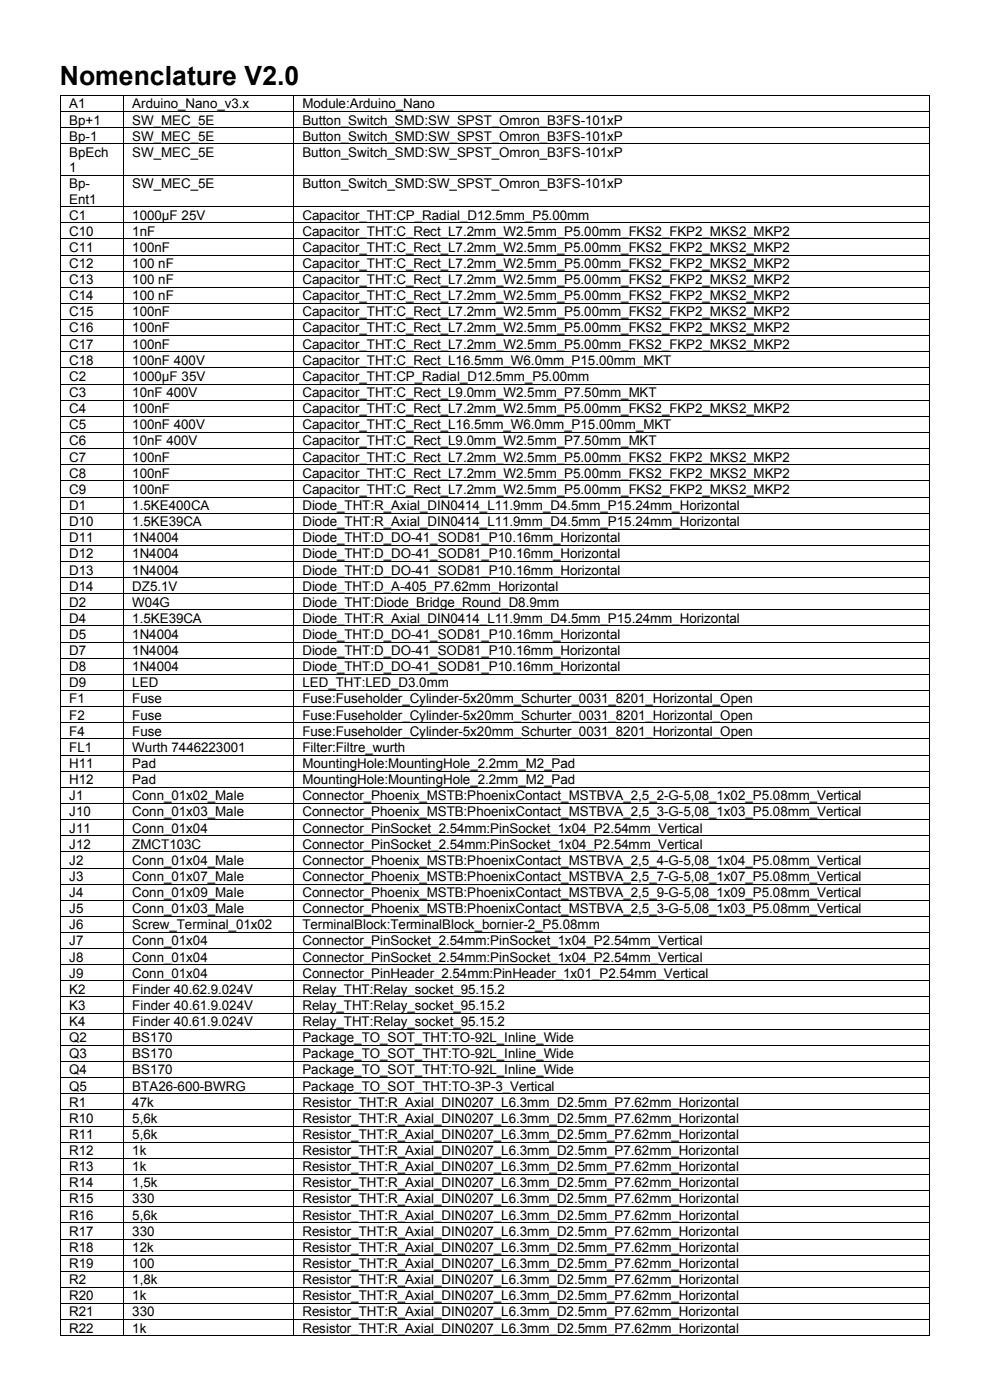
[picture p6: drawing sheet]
<svg xmlns="http://www.w3.org/2000/svg" width="210mm" height="297mm" viewBox="0 0 210 297" stroke-linecap="round" stroke-linejoin="round" font-family="sans-serif">
<defs><g id="words">
<text font-size="5.6" x="12.7" y="18">Nomenclature V2.0</text>
<g font-size="2.8">
<text x="14.7" y="23">A1</text>
<text x="28.1" y="23">Arduino_Nano_v3.x</text>
<text x="64.1" y="23">Module:Arduino_Nano</text>
<text x="14.7" y="26.4">Bp+1</text>
<text x="14.7" y="29.8">Bp-1</text>
<text x="28.1" y="26.4">SW_MEC_5E</text>
<text x="28.1" y="29.8">SW_MEC_5E</text>
<text x="64.1" y="26.4">Button_Switch_SMD:SW_SPST_Omron_B3FS-101xP</text>
<text x="64.1" y="29.8">Button_Switch_SMD:SW_SPST_Omron_B3FS-101xP</text>
<text x="14.7" y="33.3">BpEch</text>
<text x="28.1" y="33.3">SW_MEC_5E</text>
<text x="64.1" y="33.3">Button_Switch_SMD:SW_SPST_Omron_B3FS-101xP</text>
<text x="14.7" y="36.5">1</text>
<text x="14.7" y="39.9">Bp-</text>
<text x="28.1" y="39.9">SW_MEC_5E</text>
<text x="64.1" y="39.9">Button_Switch_SMD:SW_SPST_Omron_B3FS-101xP</text>
<text x="14.7" y="43.2">Ent1</text>
<text x="14.7" y="46.6">C1</text>
<text x="28.1" y="46.6">1000µF 25V</text>
<text x="64.1" y="46.6">Capacitor_THT:CP_Radial_D12.5mm_P5.00mm</text>
<text x="14.7" y="50">C10</text>
<text x="14.7" y="53.4">C11</text>
<text x="28.1" y="50">1nF</text>
<text x="28.1" y="53.4">100nF</text>
<text x="64.1" y="50">Capacitor_THT:C_Rect_L7.2mm_W2.5mm_P5.00mm_FKS2_FKP2_MKS2_MKP2</text>
<text x="64.1" y="53.4">Capacitor_THT:C_Rect_L7.2mm_W2.5mm_P5.00mm_FKS2_FKP2_MKS2_MKP2</text>
<text x="14.7" y="56.9">C12</text>
<text x="28.1" y="56.9">100 nF</text>
<text x="64.1" y="56.9">Capacitor_THT:C_Rect_L7.2mm_W2.5mm_P5.00mm_FKS2_FKP2_MKS2_MKP2</text>
<text x="14.7" y="60.3">C13</text>
<text x="14.7" y="63.7">C14</text>
<text x="28.1" y="60.3">100 nF</text>
<text x="28.1" y="63.7">100 nF</text>
<text x="64.1" y="60.3">Capacitor_THT:C_Rect_L7.2mm_W2.5mm_P5.00mm_FKS2_FKP2_MKS2_MKP2</text>
<text x="64.1" y="63.7">Capacitor_THT:C_Rect_L7.2mm_W2.5mm_P5.00mm_FKS2_FKP2_MKS2_MKP2</text>
<text x="14.7" y="67.1">C15</text>
<text x="14.7" y="70.5">C16</text>
<text x="28.1" y="67.1">100nF</text>
<text x="28.1" y="70.5">100nF</text>
<text x="64.1" y="67.1">Capacitor_THT:C_Rect_L7.2mm_W2.5mm_P5.00mm_FKS2_FKP2_MKS2_MKP2</text>
<text x="64.1" y="70.5">Capacitor_THT:C_Rect_L7.2mm_W2.5mm_P5.00mm_FKS2_FKP2_MKS2_MKP2</text>
<text x="14.7" y="74">C17</text>
<text x="14.7" y="77.4">C18</text>
<text x="28.1" y="74">100nF</text>
<text x="28.1" y="77.4">100nF 400V</text>
<text x="64.1" y="74">Capacitor_THT:C_Rect_L7.2mm_W2.5mm_P5.00mm_FKS2_FKP2_MKS2_MKP2</text>
<text x="64.1" y="77.4">Capacitor_THT:C_Rect_L16.5mm_W6.0mm_P15.00mm_MKT</text>
<text x="14.7" y="80.8">C2</text>
<text x="28.1" y="80.8">1000µF 35V</text>
<text x="64.1" y="80.8">Capacitor_THT:CP_Radial_D12.5mm_P5.00mm</text>
<text x="14.7" y="84.2">C3</text>
<text x="14.7" y="87.7">C4</text>
<text x="28.1" y="84.2">10nF 400V</text>
<text x="28.1" y="87.7">100nF</text>
<text x="64.1" y="84.2">Capacitor_THT:C_Rect_L9.0mm_W2.5mm_P7.50mm_MKT</text>
<text x="64.1" y="87.7">Capacitor_THT:C_Rect_L7.2mm_W2.5mm_P5.00mm_FKS2_FKP2_MKS2_MKP2</text>
<text x="14.7" y="91.1">C5</text>
<text x="14.7" y="94.5">C6</text>
<text x="28.1" y="91.1">100nF 400V</text>
<text x="28.1" y="94.5">10nF 400V</text>
<text x="64.1" y="91.1">Capacitor_THT:C_Rect_L16.5mm_W6.0mm_P15.00mm_MKT</text>
<text x="64.1" y="94.5">Capacitor_THT:C_Rect_L9.0mm_W2.5mm_P7.50mm_MKT</text>
<text x="14.7" y="97.9">C7</text>
<text x="14.7" y="101.3">C8</text>
<text x="28.1" y="97.9">100nF</text>
<text x="28.1" y="101.3">100nF</text>
<text x="64.1" y="97.9">Capacitor_THT:C_Rect_L7.2mm_W2.5mm_P5.00mm_FKS2_FKP2_MKS2_MKP2</text>
<text x="64.1" y="101.3">Capacitor_THT:C_Rect_L7.2mm_W2.5mm_P5.00mm_FKS2_FKP2_MKS2_MKP2</text>
<text x="14.7" y="104.8">C9</text>
<text x="28.1" y="104.8">100nF</text>
<text x="64.1" y="104.8">Capacitor_THT:C_Rect_L7.2mm_W2.5mm_P5.00mm_FKS2_FKP2_MKS2_MKP2</text>
<text x="14.7" y="108.2">D1</text>
<text x="14.7" y="111.6">D10</text>
<text x="28.1" y="108.2">1.5KE400CA</text>
<text x="28.1" y="111.6">1.5KE39CA</text>
<text x="64.1" y="108.2">Diode_THT:R_Axial_DIN0414_L11.9mm_D4.5mm_P15.24mm_Horizontal</text>
<text x="64.1" y="111.6">Diode_THT:R_Axial_DIN0414_L11.9mm_D4.5mm_P15.24mm_Horizontal</text>
<text x="14.7" y="115">D11</text>
<text x="14.7" y="118.4">D12</text>
<text x="28.1" y="115">1N4004</text>
<text x="28.1" y="118.4">1N4004</text>
<text x="64.1" y="115">Diode_THT:D_DO-41_SOD81_P10.16mm_Horizontal</text>
<text x="64.1" y="118.4">Diode_THT:D_DO-41_SOD81_P10.16mm_Horizontal</text>
<text x="14.7" y="121.9">D13</text>
<text x="14.7" y="125.3">D14</text>
<text x="28.1" y="121.9">1N4004</text>
<text x="28.1" y="125.3">DZ5.1V</text>
<text x="64.1" y="121.9">Diode_THT:D_DO-41_SOD81_P10.16mm_Horizontal</text>
<text x="64.1" y="125.3">Diode_THT:D_A-405_P7.62mm_Horizontal</text>
<text x="14.7" y="128.7">D2</text>
<text x="28.1" y="128.7">W04G</text>
<text x="64.1" y="128.7">Diode_THT:Diode_Bridge_Round_D8.9mm</text>
<text x="14.7" y="132.1">D4</text>
<text x="14.7" y="135.6">D5</text>
<text x="28.1" y="132.1">1.5KE39CA</text>
<text x="28.1" y="135.6">1N4004</text>
<text x="64.1" y="132.1">Diode_THT:R_Axial_DIN0414_L11.9mm_D4.5mm_P15.24mm_Horizontal</text>
<text x="64.1" y="135.6">Diode_THT:D_DO-41_SOD81_P10.16mm_Horizontal</text>
<text x="14.7" y="139">D7</text>
<text x="14.7" y="142.4">D8</text>
<text x="28.1" y="139">1N4004</text>
<text x="28.1" y="142.4">1N4004</text>
<text x="64.1" y="139">Diode_THT:D_DO-41_SOD81_P10.16mm_Horizontal</text>
<text x="64.1" y="142.4">Diode_THT:D_DO-41_SOD81_P10.16mm_Horizontal</text>
<text x="14.7" y="145.8">D9</text>
<text x="14.7" y="149.2">F1</text>
<text x="28.1" y="145.8">LED</text>
<text x="28.1" y="149.2">Fuse</text>
<text x="64.1" y="145.8">LED_THT:LED_D3.0mm</text>
<text x="64.1" y="149.2">Fuse:Fuseholder_Cylinder-5x20mm_Schurter_0031_8201_Horizontal_Open</text>
<text x="14.7" y="152.7">F2</text>
<text x="28.1" y="152.7">Fuse</text>
<text x="64.1" y="152.7">Fuse:Fuseholder_Cylinder-5x20mm_Schurter_0031_8201_Horizontal_Open</text>
<text x="14.7" y="156.1">F4</text>
<text x="14.7" y="159.5">FL1</text>
<text x="28.1" y="156.1">Fuse</text>
<text x="28.1" y="159.5">Wurth 7446223001</text>
<text x="64.1" y="156.1">Fuse:Fuseholder_Cylinder-5x20mm_Schurter_0031_8201_Horizontal_Open</text>
<text x="64.1" y="159.5">Filter:Filtre_wurth</text>
<text x="14.7" y="162.9">H11</text>
<text x="14.7" y="166.4">H12</text>
<text x="28.1" y="162.9">Pad</text>
<text x="28.1" y="166.4">Pad</text>
<text x="64.1" y="162.9">MountingHole:MountingHole_2.2mm_M2_Pad</text>
<text x="64.1" y="166.4">MountingHole:MountingHole_2.2mm_M2_Pad</text>
<text x="14.7" y="169.8">J1</text>
<text x="14.7" y="173.2">J10</text>
<text x="28.1" y="169.8">Conn_01x02_Male</text>
<text x="28.1" y="173.2">Conn_01x03_Male</text>
<text x="64.1" y="169.8">Connector_Phoenix_MSTB:PhoenixContact_MSTBVA_2,5_2-G-5,08_1x02_P5.08mm_Vertical</text>
<text x="64.1" y="173.2">Connector_Phoenix_MSTB:PhoenixContact_MSTBVA_2,5_3-G-5,08_1x03_P5.08mm_Vertical</text>
<text x="14.7" y="176.6">J11</text>
<text x="28.1" y="176.6">Conn_01x04</text>
<text x="64.1" y="176.6">Connector_PinSocket_2.54mm:PinSocket_1x04_P2.54mm_Vertical</text>
<text x="14.7" y="180">J12</text>
<text x="14.7" y="183.5">J2</text>
<text x="28.1" y="180">ZMCT103C</text>
<text x="28.1" y="183.5">Conn_01x04_Male</text>
<text x="64.1" y="180">Connector_PinSocket_2.54mm:PinSocket_1x04_P2.54mm_Vertical</text>
<text x="64.1" y="183.5">Connector_Phoenix_MSTB:PhoenixContact_MSTBVA_2,5_4-G-5,08_1x04_P5.08mm_Vertical</text>
<text x="14.7" y="186.9">J3</text>
<text x="14.7" y="190.3">J4</text>
<text x="28.1" y="186.9">Conn_01x07_Male</text>
<text x="28.1" y="190.3">Conn_01x09_Male</text>
<text x="64.1" y="186.9">Connector_Phoenix_MSTB:PhoenixContact_MSTBVA_2,5_7-G-5,08_1x07_P5.08mm_Vertical</text>
<text x="64.1" y="190.3">Connector_Phoenix_MSTB:PhoenixContact_MSTBVA_2,5_9-G-5,08_1x09_P5.08mm_Vertical</text>
<text x="14.7" y="193.7">J5</text>
<text x="14.7" y="197.1">J6</text>
<text x="28.1" y="193.7">Conn_01x03_Male</text>
<text x="28.1" y="197.1">Screw_Terminal_01x02</text>
<text x="64.1" y="193.7">Connector_Phoenix_MSTB:PhoenixContact_MSTBVA_2,5_3-G-5,08_1x03_P5.08mm_Vertical</text>
<text x="64.1" y="197.1">TerminalBlock:TerminalBlock_bornier-2_P5.08mm</text>
<text x="14.7" y="200.6">J7</text>
<text x="28.1" y="200.6">Conn_01x04</text>
<text x="64.1" y="200.6">Connector_PinSocket_2.54mm:PinSocket_1x04_P2.54mm_Vertical</text>
<text x="14.7" y="204">J8</text>
<text x="14.7" y="207.4">J9</text>
<text x="28.1" y="204">Conn_01x04</text>
<text x="28.1" y="207.4">Conn_01x04</text>
<text x="64.1" y="204">Connector_PinSocket_2.54mm:PinSocket_1x04_P2.54mm_Vertical</text>
<text x="64.1" y="207.4">Connector_PinHeader_2.54mm:PinHeader_1x01_P2.54mm_Vertical</text>
<text x="14.7" y="210.8">K2</text>
<text x="14.7" y="214.2">K3</text>
<text x="28.1" y="210.8">Finder 40.62.9.024V</text>
<text x="28.1" y="214.2">Finder 40.61.9.024V</text>
<text x="64.1" y="210.8">Relay_THT:Relay_socket_95.15.2</text>
<text x="64.1" y="214.2">Relay_THT:Relay_socket_95.15.2</text>
<text x="14.7" y="217.7">K4</text>
<text x="14.7" y="221.1">Q2</text>
<text x="28.1" y="217.7">Finder 40.61.9.024V</text>
<text x="28.1" y="221.1">BS170</text>
<text x="64.1" y="217.7">Relay_THT:Relay_socket_95.15.2</text>
<text x="64.1" y="221.1">Package_TO_SOT_THT:TO-92L_Inline_Wide</text>
<text x="14.7" y="224.5">Q3</text>
<text x="14.7" y="227.9">Q4</text>
<text x="28.1" y="224.5">BS170</text>
<text x="28.1" y="227.9">BS170</text>
<text x="64.1" y="224.5">Package_TO_SOT_THT:TO-92L_Inline_Wide</text>
<text x="64.1" y="227.9">Package_TO_SOT_THT:TO-92L_Inline_Wide</text>
<text x="14.7" y="231.4">Q5</text>
<text x="28.1" y="231.4">BTA26-600-BWRG</text>
<text x="64.1" y="231.4">Package_TO_SOT_THT:TO-3P-3_Vertical</text>
<text x="14.7" y="234.8">R1</text>
<text x="14.7" y="238.2">R10</text>
<text x="28.1" y="234.8">47k</text>
<text x="28.1" y="238.2">5,6k</text>
<text x="64.1" y="234.8">Resistor_THT:R_Axial_DIN0207_L6.3mm_D2.5mm_P7.62mm_Horizontal</text>
<text x="64.1" y="238.2">Resistor_THT:R_Axial_DIN0207_L6.3mm_D2.5mm_P7.62mm_Horizontal</text>
<text x="14.7" y="241.6">R11</text>
<text x="14.7" y="245.1">R12</text>
<text x="28.1" y="241.6">5,6k</text>
<text x="28.1" y="245.1">1k</text>
<text x="64.1" y="241.6">Resistor_THT:R_Axial_DIN0207_L6.3mm_D2.5mm_P7.62mm_Horizontal</text>
<text x="64.1" y="245.1">Resistor_THT:R_Axial_DIN0207_L6.3mm_D2.5mm_P7.62mm_Horizontal</text>
<text x="14.7" y="248.5">R13</text>
<text x="14.7" y="251.9">R14</text>
<text x="28.1" y="248.5">1k</text>
<text x="28.1" y="251.9">1,5k</text>
<text x="64.1" y="248.5">Resistor_THT:R_Axial_DIN0207_L6.3mm_D2.5mm_P7.62mm_Horizontal</text>
<text x="64.1" y="251.9">Resistor_THT:R_Axial_DIN0207_L6.3mm_D2.5mm_P7.62mm_Horizontal</text>
<text x="14.7" y="255.3">R15</text>
<text x="28.1" y="255.3">330</text>
<text x="64.1" y="255.3">Resistor_THT:R_Axial_DIN0207_L6.3mm_D2.5mm_P7.62mm_Horizontal</text>
<text x="14.7" y="258.7">R16</text>
<text x="14.7" y="262.2">R17</text>
<text x="28.1" y="258.7">5,6k</text>
<text x="28.1" y="262.2">330</text>
<text x="64.1" y="258.7">Resistor_THT:R_Axial_DIN0207_L6.3mm_D2.5mm_P7.62mm_Horizontal</text>
<text x="64.1" y="262.2">Resistor_THT:R_Axial_DIN0207_L6.3mm_D2.5mm_P7.62mm_Horizontal</text>
<text x="14.7" y="265.6">R18</text>
<text x="14.7" y="269">R19</text>
<text x="28.1" y="265.6">12k</text>
<text x="28.1" y="269">100</text>
<text x="64.1" y="265.6">Resistor_THT:R_Axial_DIN0207_L6.3mm_D2.5mm_P7.62mm_Horizontal</text>
<text x="64.1" y="269">Resistor_THT:R_Axial_DIN0207_L6.3mm_D2.5mm_P7.62mm_Horizontal</text>
<text x="14.7" y="272.4">R2</text>
<text x="14.7" y="275.8">R20</text>
<text x="28.1" y="272.4">1,8k</text>
<text x="28.1" y="275.8">1k</text>
<text x="64.1" y="272.4">Resistor_THT:R_Axial_DIN0207_L6.3mm_D2.5mm_P7.62mm_Horizontal</text>
<text x="64.1" y="275.8">Resistor_THT:R_Axial_DIN0207_L6.3mm_D2.5mm_P7.62mm_Horizontal</text>
<text x="14.7" y="279.3">R21</text>
<text x="28.1" y="279.3">330</text>
<text x="64.1" y="279.3">Resistor_THT:R_Axial_DIN0207_L6.3mm_D2.5mm_P7.62mm_Horizontal</text>
<text x="14.7" y="282.7">R22</text>
<text x="28.1" y="282.7">1k</text>
<text x="64.1" y="282.7">Resistor_THT:R_Axial_DIN0207_L6.3mm_D2.5mm_P7.62mm_Horizontal</text>
</g>
</g></defs>
<g fill="#000">
<path d="M12.7 20.2h.2v.1h-.2zM12.7 23.6h.2v.1h-.2zM12.7 27h.2v.2h-.2zM12.7 30.4h.2v.2h-.2zM12.7 37.1h.2v.2h-.2zM26.1 20.2h.1v.1h-.1zM26.1 23.6h.1v.1h-.1zM26.1 27h.1v.2h-.1zM26.1 30.4h.1v.2h-.1zM26.1 37.1h.1v.2h-.1zM62.1 20.2h.2v.1h-.2zM62.1 23.6h.2v.1h-.2z"/>
<path d="M62.1 27h.2v.2h-.2zM62.1 30.4h.2v.2h-.2zM62.1 37.1h.2v.2h-.2zM197.1 20.2h.2v.1h-.2zM197.1 23.6h.2v.1h-.2zM197.1 27h.2v.2h-.2zM197.1 30.4h.2v.2h-.2zM197.1 37.1h.2v.2h-.2zM12.7 43.8h.2v.1h-.2zM12.7 47.2h.2v.2h-.2zM12.7 50.6h.2v.2h-.2zM12.7 54h.2v.2h-.2z"/>
<path d="M12.7 57.4h.2v.2h-.2zM26.1 43.8h.1v.1h-.1zM26.1 47.2h.1v.2h-.1zM26.1 50.6h.1v.2h-.1zM26.1 54h.1v.2h-.1zM26.1 57.4h.1v.2h-.1zM62.1 43.8h.2v.1h-.2zM62.1 47.2h.2v.2h-.2zM62.1 50.6h.2v.2h-.2zM62.1 54h.2v.2h-.2zM62.1 57.4h.2v.2h-.2zM197.1 43.8h.2v.1h-.2z"/>
<path d="M197.1 47.2h.2v.2h-.2zM197.1 50.6h.2v.2h-.2zM197.1 54h.2v.2h-.2zM197.1 57.4h.2v.2h-.2zM12.7 60.9h.2v.1h-.2zM12.7 64.3h.2v.2h-.2zM12.7 67.7h.2v.2h-.2zM12.7 71.1h.2v.2h-.2zM12.7 74.5h.2v.2h-.2zM12.7 78h.2v.1h-.2zM26.1 60.9h.1v.1h-.1zM26.1 64.3h.1v.2h-.1z"/>
<path d="M26.1 67.7h.1v.2h-.1zM26.1 71.1h.1v.2h-.1zM26.1 74.5h.1v.2h-.1zM26.1 78h.1v.1h-.1zM62.1 60.9h.2v.1h-.2zM62.1 64.3h.2v.2h-.2zM62.1 67.7h.2v.2h-.2zM62.1 71.1h.2v.2h-.2zM62.1 74.5h.2v.2h-.2zM62.1 78h.2v.1h-.2zM197.1 60.9h.2v.1h-.2zM197.1 64.3h.2v.2h-.2z"/>
<path d="M197.1 67.7h.2v.2h-.2zM197.1 71.1h.2v.2h-.2zM197.1 74.5h.2v.2h-.2zM197.1 78h.2v.1h-.2zM12.7 81.4h.2v.2h-.2zM12.7 84.8h.2v.2h-.2zM12.7 88.3h.2v.1h-.2zM12.7 91.7h.2v.1h-.2zM12.7 95.1h.2v.1h-.2zM12.7 98.5h.2v.2h-.2zM26.1 81.4h.1v.2h-.1zM26.1 84.8h.1v.2h-.1z"/>
<path d="M26.1 88.3h.1v.1h-.1zM26.1 91.7h.1v.1h-.1zM26.1 95.1h.1v.1h-.1zM26.1 98.5h.1v.2h-.1zM62.1 81.4h.2v.2h-.2zM62.1 84.8h.2v.2h-.2zM62.1 88.3h.2v.1h-.2zM62.1 91.7h.2v.1h-.2zM62.1 95.1h.2v.1h-.2zM62.1 98.5h.2v.2h-.2zM197.1 81.4h.2v.2h-.2zM197.1 84.8h.2v.2h-.2z"/>
<path d="M197.1 88.3h.2v.1h-.2zM197.1 91.7h.2v.1h-.2zM197.1 95.1h.2v.1h-.2zM197.1 98.5h.2v.2h-.2zM12.7 101.9h.2v.2h-.2zM12.7 105.4h.2v.1h-.2zM12.7 108.8h.2v.1h-.2zM12.7 112.2h.2v.2h-.2zM12.7 115.6h.2v.2h-.2zM12.7 119h.2v.2h-.2zM26.1 101.9h.1v.2h-.1zM26.1 105.4h.1v.1h-.1z"/>
<path d="M26.1 108.8h.1v.1h-.1zM26.1 112.2h.1v.2h-.1zM26.1 115.6h.1v.2h-.1zM26.1 119h.1v.2h-.1zM62.1 101.9h.2v.2h-.2zM62.1 105.4h.2v.1h-.2zM62.1 108.8h.2v.1h-.2zM62.1 112.2h.2v.2h-.2zM62.1 115.6h.2v.2h-.2zM62.1 119h.2v.2h-.2zM197.1 101.9h.2v.2h-.2zM197.1 105.4h.2v.1h-.2z"/>
<path d="M197.1 108.8h.2v.1h-.2zM197.1 112.2h.2v.2h-.2zM197.1 115.6h.2v.2h-.2zM197.1 119h.2v.2h-.2zM12.7 122.5h.2v.1h-.2zM12.7 125.9h.2v.2h-.2zM12.7 129.3h.2v.2h-.2zM12.7 132.7h.2v.2h-.2zM12.7 136.1h.2v.2h-.2zM12.7 139.6h.2v.1h-.2zM26.1 122.5h.1v.1h-.1zM26.1 125.9h.1v.2h-.1z"/>
<path d="M26.1 129.3h.1v.2h-.1zM26.1 132.7h.1v.2h-.1zM26.1 136.1h.1v.2h-.1zM26.1 139.6h.1v.1h-.1zM62.1 122.5h.2v.1h-.2zM62.1 125.9h.2v.2h-.2zM62.1 129.3h.2v.2h-.2zM62.1 132.7h.2v.2h-.2zM62.1 136.1h.2v.2h-.2zM62.1 139.6h.2v.1h-.2zM197.1 122.5h.2v.1h-.2zM197.1 125.9h.2v.2h-.2z"/>
<path d="M197.1 129.3h.2v.2h-.2zM197.1 132.7h.2v.2h-.2zM197.1 136.1h.2v.2h-.2zM197.1 139.6h.2v.1h-.2zM12.7 143h.2v.2h-.2zM12.7 146.4h.2v.2h-.2zM12.7 149.8h.2v.2h-.2zM12.7 153.2h.2v.2h-.2zM12.7 156.7h.2v.1h-.2zM26.1 143h.1v.2h-.1zM26.1 146.4h.1v.2h-.1zM26.1 149.8h.1v.2h-.1z"/>
<path d="M26.1 153.2h.1v.2h-.1zM26.1 156.7h.1v.1h-.1zM62.1 143h.2v.2h-.2zM62.1 146.4h.2v.2h-.2zM62.1 149.8h.2v.2h-.2zM62.1 153.2h.2v.2h-.2zM62.1 156.7h.2v.1h-.2zM197.1 143h.2v.2h-.2zM197.1 146.4h.2v.2h-.2zM197.1 149.8h.2v.2h-.2zM197.1 153.2h.2v.2h-.2zM197.1 156.7h.2v.1h-.2z"/>
<path d="M12.7 160.1h.2v.2h-.2zM12.7 163.5h.2v.2h-.2zM12.7 167h.2v.1h-.2zM12.7 170.3h.2v.2h-.2zM12.7 173.8h.2v.1h-.2zM12.7 177.2h.2v.2h-.2zM26.1 160.1h.1v.2h-.1zM26.1 163.5h.1v.2h-.1zM26.1 167h.1v.1h-.1zM26.1 170.3h.1v.2h-.1zM26.1 173.8h.1v.1h-.1zM26.1 177.2h.1v.2h-.1z"/>
<path d="M62.1 160.1h.2v.2h-.2zM62.1 163.5h.2v.2h-.2zM62.1 167h.2v.1h-.2zM62.1 170.3h.2v.2h-.2zM62.1 173.8h.2v.1h-.2zM62.1 177.2h.2v.2h-.2zM197.1 160.1h.2v.2h-.2zM197.1 163.5h.2v.2h-.2zM197.1 167h.2v.1h-.2zM197.1 170.3h.2v.2h-.2zM197.1 173.8h.2v.1h-.2zM197.1 177.2h.2v.2h-.2z"/>
<path d="M12.7 180.6h.2v.2h-.2zM12.7 184.1h.2v.1h-.2zM12.7 187.5h.2v.1h-.2zM12.7 190.9h.2v.2h-.2zM12.7 194.3h.2v.2h-.2zM12.7 197.7h.2v.2h-.2zM26.1 180.6h.1v.2h-.1zM26.1 184.1h.1v.1h-.1zM26.1 187.5h.1v.1h-.1zM26.1 190.9h.1v.2h-.1zM26.1 194.3h.1v.2h-.1zM26.1 197.7h.1v.2h-.1z"/>
<path d="M62.1 180.6h.2v.2h-.2zM62.1 184.1h.2v.1h-.2zM62.1 187.5h.2v.1h-.2zM62.1 190.9h.2v.2h-.2zM62.1 194.3h.2v.2h-.2zM62.1 197.7h.2v.2h-.2zM197.1 180.6h.2v.2h-.2zM197.1 184.1h.2v.1h-.2zM197.1 187.5h.2v.1h-.2zM197.1 190.9h.2v.2h-.2zM197.1 194.3h.2v.2h-.2zM197.1 197.7h.2v.2h-.2z"/>
<path d="M12.7 201.2h.2v.1h-.2zM12.7 204.6h.2v.2h-.2zM12.7 208h.2v.2h-.2zM12.7 211.4h.2v.2h-.2zM12.7 214.8h.2v.2h-.2zM12.7 218.3h.2v.1h-.2zM26.1 201.2h.1v.1h-.1zM26.1 204.6h.1v.2h-.1zM26.1 208h.1v.2h-.1zM26.1 211.4h.1v.2h-.1zM26.1 214.8h.1v.2h-.1zM26.1 218.3h.1v.1h-.1z"/>
<path d="M62.1 201.2h.2v.1h-.2zM62.1 204.6h.2v.2h-.2zM62.1 208h.2v.2h-.2zM62.1 211.4h.2v.2h-.2zM62.1 214.8h.2v.2h-.2zM62.1 218.3h.2v.1h-.2zM197.1 201.2h.2v.1h-.2zM197.1 204.6h.2v.2h-.2zM197.1 208h.2v.2h-.2zM197.1 211.4h.2v.2h-.2zM197.1 214.8h.2v.2h-.2zM197.1 218.3h.2v.1h-.2z"/>
<path d="M12.7 221.7h.2v.2h-.2zM12.7 225.1h.2v.2h-.2zM12.7 228.5h.2v.2h-.2zM12.7 231.9h.2v.2h-.2zM12.7 235.4h.2v.1h-.2zM12.7 238.8h.2v.2h-.2zM26.1 221.7h.1v.2h-.1zM26.1 225.1h.1v.2h-.1zM26.1 228.5h.1v.2h-.1zM26.1 231.9h.1v.2h-.1zM26.1 235.4h.1v.1h-.1zM26.1 238.8h.1v.2h-.1z"/>
<path d="M62.1 221.7h.2v.2h-.2zM62.1 225.1h.2v.2h-.2zM62.1 228.5h.2v.2h-.2zM62.1 231.9h.2v.2h-.2zM62.1 235.4h.2v.1h-.2zM62.1 238.8h.2v.2h-.2zM197.1 221.7h.2v.2h-.2zM197.1 225.1h.2v.2h-.2zM197.1 228.5h.2v.2h-.2zM197.1 231.9h.2v.2h-.2zM197.1 235.4h.2v.1h-.2zM197.1 238.8h.2v.2h-.2z"/>
<path d="M12.7 242.2h.2v.2h-.2zM12.7 245.7h.2v.1h-.2zM12.7 249h.2v.2h-.2zM12.7 252.5h.2v.1h-.2zM12.7 255.9h.2v.2h-.2zM12.7 259.3h.2v.2h-.2zM26.1 242.2h.1v.2h-.1zM26.1 245.7h.1v.1h-.1zM26.1 249h.1v.2h-.1zM26.1 252.5h.1v.1h-.1zM26.1 255.9h.1v.2h-.1zM26.1 259.3h.1v.2h-.1z"/>
<path d="M62.1 242.2h.2v.2h-.2zM62.1 245.7h.2v.1h-.2zM62.1 249h.2v.2h-.2zM62.1 252.5h.2v.1h-.2zM62.1 255.9h.2v.2h-.2zM62.1 259.3h.2v.2h-.2zM197.1 242.2h.2v.2h-.2zM197.1 245.7h.2v.1h-.2zM197.1 249h.2v.2h-.2zM197.1 252.5h.2v.1h-.2zM197.1 255.9h.2v.2h-.2zM197.1 259.3h.2v.2h-.2z"/>
<path d="M12.7 262.8h.2v.1h-.2zM12.7 266.2h.2v.2h-.2zM12.7 269.6h.2v.1h-.2zM12.7 273h.2v.2h-.2zM12.7 276.4h.2v.2h-.2zM12.7 279.9h.2v.1h-.2zM26.1 262.8h.1v.1h-.1zM26.1 266.2h.1v.2h-.1zM26.1 269.6h.1v.1h-.1zM26.1 273h.1v.2h-.1zM26.1 276.4h.1v.2h-.1zM26.1 279.9h.1v.1h-.1z"/>
<path d="M62.1 262.8h.2v.1h-.2zM62.1 266.2h.2v.2h-.2zM62.1 269.6h.2v.1h-.2zM62.1 273h.2v.2h-.2zM62.1 276.4h.2v.2h-.2zM62.1 279.9h.2v.1h-.2zM197.1 262.8h.2v.1h-.2zM197.1 266.2h.2v.2h-.2zM197.1 269.6h.2v.1h-.2zM197.1 273h.2v.2h-.2zM197.1 276.4h.2v.2h-.2zM197.1 279.9h.2v.1h-.2z"/>
<path d="M12.7 283.3h.2v.2h-.2zM26.1 283.3h.1v.2h-.1zM62.1 283.3h.2v.2h-.2zM197.1 283.3h.2v.2h-.2z"/>
</g>
<g fill="none" stroke="#000" stroke-width=".21">
<path d="M12.8 20.3v3.3M12.8 23.7v3.3M12.8 27.2v3.2M12.8 30.6v6.5M12.8 37.3v6.5M12.9 20.2h13.2M12.9 23.7h13.2M12.9 27.1h13.2M12.9 30.5h13.2M12.9 37.2h13.2M26.2 20.3v3.3M26.2 23.7v3.3"/>
<path d="M26.2 27.2v3.2M26.2 30.6v6.5M26.2 37.3v6.5M26.2 20.2h35.9M26.2 23.7h35.9M26.2 27.1h35.9M26.2 30.5h35.9M26.2 37.2h35.9M62.2 20.3v3.3M62.2 23.7v3.3M62.2 27.2v3.2M62.2 30.6v6.5"/>
<path d="M62.2 37.3v6.5M62.3 20.2h134.8M62.3 23.7h134.8M62.3 27.1h134.8M62.3 30.5h134.8M62.3 37.2h134.8M197.2 20.3v3.3M197.2 23.7v3.3M197.2 27.2v3.2M197.2 30.6v6.5M197.2 37.3v6.5M12.8 43.9v3.3"/>
<path d="M12.8 47.4v3.2M12.8 50.8v3.2M12.8 54.2v3.2M12.8 57.6v3.3M12.9 43.9h13.2M12.9 47.3h13.2M12.9 50.7h13.2M12.9 54.1h13.2M12.9 57.5h13.2M26.2 43.9v3.3M26.2 47.4v3.2M26.2 50.8v3.2"/>
<path d="M26.2 54.2v3.2M26.2 57.6v3.3M26.2 43.9h35.9M26.2 47.3h35.9M26.2 50.7h35.9M26.2 54.1h35.9M26.2 57.5h35.9M62.2 43.9v3.3M62.2 47.4v3.2M62.2 50.8v3.2M62.2 54.2v3.2M62.2 57.6v3.3"/>
<path d="M62.3 43.9h134.8M62.3 47.3h134.8M62.3 50.7h134.8M62.3 54.1h134.8M62.3 57.5h134.8M197.2 43.9v3.3M197.2 47.4v3.2M197.2 50.8v3.2M197.2 54.2v3.2M197.2 57.6v3.3M12.8 61v3.3M12.8 64.5v3.2"/>
<path d="M12.8 67.9v3.2M12.8 71.3v3.2M12.8 74.7v3.3M12.8 78.1v3.3M12.9 61h13.2M12.9 64.4h13.2M12.9 67.8h13.2M12.9 71.2h13.2M12.9 74.6h13.2M12.9 78.1h13.2M26.2 61v3.3M26.2 64.5v3.2"/>
<path d="M26.2 67.9v3.2M26.2 71.3v3.2M26.2 74.7v3.3M26.2 78.1v3.3M26.2 61h35.9M26.2 64.4h35.9M26.2 67.8h35.9M26.2 71.2h35.9M26.2 74.6h35.9M26.2 78.1h35.9M62.2 61v3.3M62.2 64.5v3.2"/>
<path d="M62.2 67.9v3.2M62.2 71.3v3.2M62.2 74.7v3.3M62.2 78.1v3.3M62.3 61h134.8M62.3 64.4h134.8M62.3 67.8h134.8M62.3 71.2h134.8M62.3 74.6h134.8M62.3 78.1h134.8M197.2 61v3.3M197.2 64.5v3.2"/>
<path d="M197.2 67.9v3.2M197.2 71.3v3.2M197.2 74.7v3.3M197.2 78.1v3.3M12.8 81.6v3.2M12.8 85v3.3M12.8 88.4v3.3M12.8 91.8v3.3M12.8 95.2v3.3M12.8 98.7v3.2M12.9 81.5h13.2M12.9 84.9h13.2"/>
<path d="M12.9 88.3h13.2M12.9 91.7h13.2M12.9 95.2h13.2M12.9 98.6h13.2M26.2 81.6v3.2M26.2 85v3.3M26.2 88.4v3.3M26.2 91.8v3.3M26.2 95.2v3.3M26.2 98.7v3.2M26.2 81.5h35.9M26.2 84.9h35.9"/>
<path d="M26.2 88.3h35.9M26.2 91.7h35.9M26.2 95.2h35.9M26.2 98.6h35.9M62.2 81.6v3.2M62.2 85v3.3M62.2 88.4v3.3M62.2 91.8v3.3M62.2 95.2v3.3M62.2 98.7v3.2M62.3 81.5h134.8M62.3 84.9h134.8"/>
<path d="M62.3 88.3h134.8M62.3 91.7h134.8M62.3 95.2h134.8M62.3 98.6h134.8M197.2 81.6v3.2M197.2 85v3.3M197.2 88.4v3.3M197.2 91.8v3.3M197.2 95.2v3.3M197.2 98.7v3.2M12.8 102.1v3.3M12.8 105.5v3.3"/>
<path d="M12.8 108.9v3.3M12.8 112.4v3.2M12.8 115.8v3.2M12.8 119.2v3.3M12.9 102h13.2M12.9 105.5h13.2M12.9 108.8h13.2M12.9 112.3h13.2M12.9 115.7h13.2M12.9 119.1h13.2M26.2 102.1v3.3M26.2 105.5v3.3"/>
<path d="M26.2 108.9v3.3M26.2 112.4v3.2M26.2 115.8v3.2M26.2 119.2v3.3M26.2 102h35.9M26.2 105.5h35.9M26.2 108.8h35.9M26.2 112.3h35.9M26.2 115.7h35.9M26.2 119.1h35.9M62.2 102.1v3.3M62.2 105.5v3.3"/>
<path d="M62.2 108.9v3.3M62.2 112.4v3.2M62.2 115.8v3.2M62.2 119.2v3.3M62.3 102h134.8M62.3 105.5h134.8M62.3 108.8h134.8M62.3 112.3h134.8M62.3 115.7h134.8M62.3 119.1h134.8M197.2 102.1v3.3M197.2 105.5v3.3"/>
<path d="M197.2 108.9v3.3M197.2 112.4v3.2M197.2 115.8v3.2M197.2 119.2v3.3M12.8 122.6v3.3M12.8 126.1v3.2M12.8 129.5v3.2M12.8 132.9v3.2M12.8 136.3v3.3M12.8 139.7v3.3M12.9 122.6h13.2M12.9 126h13.2"/>
<path d="M12.9 129.4h13.2M12.9 132.8h13.2M12.9 136.2h13.2M12.9 139.7h13.2M26.2 122.6v3.3M26.2 126.1v3.2M26.2 129.5v3.2M26.2 132.9v3.2M26.2 136.3v3.3M26.2 139.7v3.3M26.2 122.6h35.9M26.2 126h35.9"/>
<path d="M26.2 129.4h35.9M26.2 132.8h35.9M26.2 136.2h35.9M26.2 139.7h35.9M62.2 122.6v3.3M62.2 126.1v3.2M62.2 129.5v3.2M62.2 132.9v3.2M62.2 136.3v3.3M62.2 139.7v3.3M62.3 122.6h134.8M62.3 126h134.8"/>
<path d="M62.3 129.4h134.8M62.3 132.8h134.8M62.3 136.2h134.8M62.3 139.7h134.8M197.2 122.6v3.3M197.2 126.1v3.2M197.2 129.5v3.2M197.2 132.9v3.2M197.2 136.3v3.3M197.2 139.7v3.3M12.8 143.2v3.2M12.8 146.6v3.2"/>
<path d="M12.8 150v3.2M12.8 153.4v3.3M12.8 156.8v3.3M12.9 143.1h13.2M12.9 146.5h13.2M12.9 149.9h13.2M12.9 153.3h13.2M12.9 156.8h13.2M26.2 143.2v3.2M26.2 146.6v3.2M26.2 150v3.2M26.2 153.4v3.3"/>
<path d="M26.2 156.8v3.3M26.2 143.1h35.9M26.2 146.5h35.9M26.2 149.9h35.9M26.2 153.3h35.9M26.2 156.8h35.9M62.2 143.2v3.2M62.2 146.6v3.2M62.2 150v3.2M62.2 153.4v3.3M62.2 156.8v3.3M62.3 143.1h134.8"/>
<path d="M62.3 146.5h134.8M62.3 149.9h134.8M62.3 153.3h134.8M62.3 156.8h134.8M197.2 143.2v3.2M197.2 146.6v3.2M197.2 150v3.2M197.2 153.4v3.3M197.2 156.8v3.3M12.8 160.3v3.2M12.8 163.7v3.3M12.8 167.1v3.2"/>
<path d="M12.8 170.5v3.3M12.8 173.9v3.3M12.8 177.4v3.2M12.9 160.2h13.2M12.9 163.6h13.2M12.9 167h13.2M12.9 170.4h13.2M12.9 173.9h13.2M12.9 177.3h13.2M26.2 160.3v3.2M26.2 163.7v3.3M26.2 167.1v3.2"/>
<path d="M26.2 170.5v3.3M26.2 173.9v3.3M26.2 177.4v3.2M26.2 160.2h35.9M26.2 163.6h35.9M26.2 167h35.9M26.2 170.4h35.9M26.2 173.9h35.9M26.2 177.3h35.9M62.2 160.3v3.2M62.2 163.7v3.3M62.2 167.1v3.2"/>
<path d="M62.2 170.5v3.3M62.2 173.9v3.3M62.2 177.4v3.2M62.3 160.2h134.8M62.3 163.6h134.8M62.3 167h134.8M62.3 170.4h134.8M62.3 173.9h134.8M62.3 177.3h134.8M197.2 160.3v3.2M197.2 163.7v3.3M197.2 167.1v3.2"/>
<path d="M197.2 170.5v3.3M197.2 173.9v3.3M197.2 177.4v3.2M12.8 180.8v3.3M12.8 184.2v3.3M12.8 187.6v3.3M12.8 191.1v3.2M12.8 194.5v3.2M12.8 197.9v3.3M12.9 180.7h13.2M12.9 184.1h13.2M12.9 187.5h13.2"/>
<path d="M12.9 191h13.2M12.9 194.4h13.2M12.9 197.8h13.2M26.2 180.8v3.3M26.2 184.2v3.3M26.2 187.6v3.3M26.2 191.1v3.2M26.2 194.5v3.2M26.2 197.9v3.3M26.2 180.7h35.9M26.2 184.1h35.9M26.2 187.5h35.9"/>
<path d="M26.2 191h35.9M26.2 194.4h35.9M26.2 197.8h35.9M62.2 180.8v3.3M62.2 184.2v3.3M62.2 187.6v3.3M62.2 191.1v3.2M62.2 194.5v3.2M62.2 197.9v3.3M62.3 180.7h134.8M62.3 184.1h134.8M62.3 187.5h134.8"/>
<path d="M62.3 191h134.8M62.3 194.4h134.8M62.3 197.8h134.8M197.2 180.8v3.3M197.2 184.2v3.3M197.2 187.6v3.3M197.2 191.1v3.2M197.2 194.5v3.2M197.2 197.9v3.3M12.8 201.3v3.3M12.8 204.8v3.2M12.8 208.2v3.2"/>
<path d="M12.8 211.6v3.2M12.8 215v3.3M12.8 218.4v3.3M12.9 201.3h13.2M12.9 204.7h13.2M12.9 208.1h13.2M12.9 211.5h13.2M12.9 214.9h13.2M12.9 218.4h13.2M26.2 201.3v3.3M26.2 204.8v3.2M26.2 208.2v3.2"/>
<path d="M26.2 211.6v3.2M26.2 215v3.3M26.2 218.4v3.3M26.2 201.3h35.9M26.2 204.7h35.9M26.2 208.1h35.9M26.2 211.5h35.9M26.2 214.9h35.9M26.2 218.4h35.9M62.2 201.3v3.3M62.2 204.8v3.2M62.2 208.2v3.2"/>
<path d="M62.2 211.6v3.2M62.2 215v3.3M62.2 218.4v3.3M62.3 201.3h134.8M62.3 204.7h134.8M62.3 208.1h134.8M62.3 211.5h134.8M62.3 214.9h134.8M62.3 218.4h134.8M197.2 201.3v3.3M197.2 204.8v3.2M197.2 208.2v3.2"/>
<path d="M197.2 211.6v3.2M197.2 215v3.3M197.2 218.4v3.3M12.8 221.9v3.2M12.8 225.3v3.2M12.8 228.7v3.2M12.8 232.1v3.3M12.8 235.5v3.3M12.8 239v3.2M12.9 221.8h13.2M12.9 225.2h13.2M12.9 228.6h13.2"/>
<path d="M12.9 232h13.2M12.9 235.5h13.2M12.9 238.9h13.2M26.2 221.9v3.2M26.2 225.3v3.2M26.2 228.7v3.2M26.2 232.1v3.3M26.2 235.5v3.3M26.2 239v3.2M26.2 221.8h35.9M26.2 225.2h35.9M26.2 228.6h35.9"/>
<path d="M26.2 232h35.9M26.2 235.5h35.9M26.2 238.9h35.9M62.2 221.9v3.2M62.2 225.3v3.2M62.2 228.7v3.2M62.2 232.1v3.3M62.2 235.5v3.3M62.2 239v3.2M62.3 221.8h134.8M62.3 225.2h134.8M62.3 228.6h134.8"/>
<path d="M62.3 232h134.8M62.3 235.5h134.8M62.3 238.9h134.8M197.2 221.9v3.2M197.2 225.3v3.2M197.2 228.7v3.2M197.2 232.1v3.3M197.2 235.5v3.3M197.2 239v3.2M12.8 242.4v3.3M12.8 245.8v3.2M12.8 249.2v3.3"/>
<path d="M12.8 252.6v3.3M12.8 256.1v3.2M12.8 259.5v3.3M12.9 242.3h13.2M12.9 245.7h13.2M12.9 249.1h13.2M12.9 252.6h13.2M12.9 256h13.2M12.9 259.4h13.2M26.2 242.4v3.3M26.2 245.8v3.2M26.2 249.2v3.3"/>
<path d="M26.2 252.6v3.3M26.2 256.1v3.2M26.2 259.5v3.3M26.2 242.3h35.9M26.2 245.7h35.9M26.2 249.1h35.9M26.2 252.6h35.9M26.2 256h35.9M26.2 259.4h35.9M62.2 242.4v3.3M62.2 245.8v3.2M62.2 249.2v3.3"/>
<path d="M62.2 252.6v3.3M62.2 256.1v3.2M62.2 259.5v3.3M62.3 242.3h134.8M62.3 245.7h134.8M62.3 249.1h134.8M62.3 252.6h134.8M62.3 256h134.8M62.3 259.4h134.8M197.2 242.4v3.3M197.2 245.8v3.2M197.2 249.2v3.3"/>
<path d="M197.2 252.6v3.3M197.2 256.1v3.2M197.2 259.5v3.3M12.8 262.9v3.3M12.8 266.4v3.2M12.8 269.7v3.3M12.8 273.2v3.2M12.8 276.6v3.3M12.9 262.8h13.2M12.9 266.3h13.2M12.9 269.7h13.2M12.9 273.1h13.2"/>
<path d="M12.9 276.5h13.2M12.9 280h13.2M26.2 262.9v3.3M26.2 266.4v3.2M26.2 269.7v3.3M26.2 273.2v3.2M26.2 276.6v3.3M26.2 262.8h35.9M26.2 266.3h35.9M26.2 269.7h35.9M26.2 273.1h35.9M26.2 276.5h35.9"/>
<path d="M26.2 280h35.9M62.2 262.9v3.3M62.2 266.4v3.2M62.2 269.7v3.3M62.2 273.2v3.2M62.2 276.6v3.3M62.3 262.8h134.8M62.3 266.3h134.8M62.3 269.7h134.8M62.3 273.1h134.8M62.3 276.5h134.8M62.3 280h134.8"/>
<path d="M197.2 262.9v3.3M197.2 266.4v3.2M197.2 269.7v3.3M197.2 273.2v3.2M197.2 276.6v3.3M12.8 280v3.3M12.9 283.4h13.2M26.2 280v3.3M26.2 283.4h35.9M62.2 280v3.3M62.3 283.4h134.8M197.2 280v3.3"/>
</g>
<use href="#words"/>
</svg>
